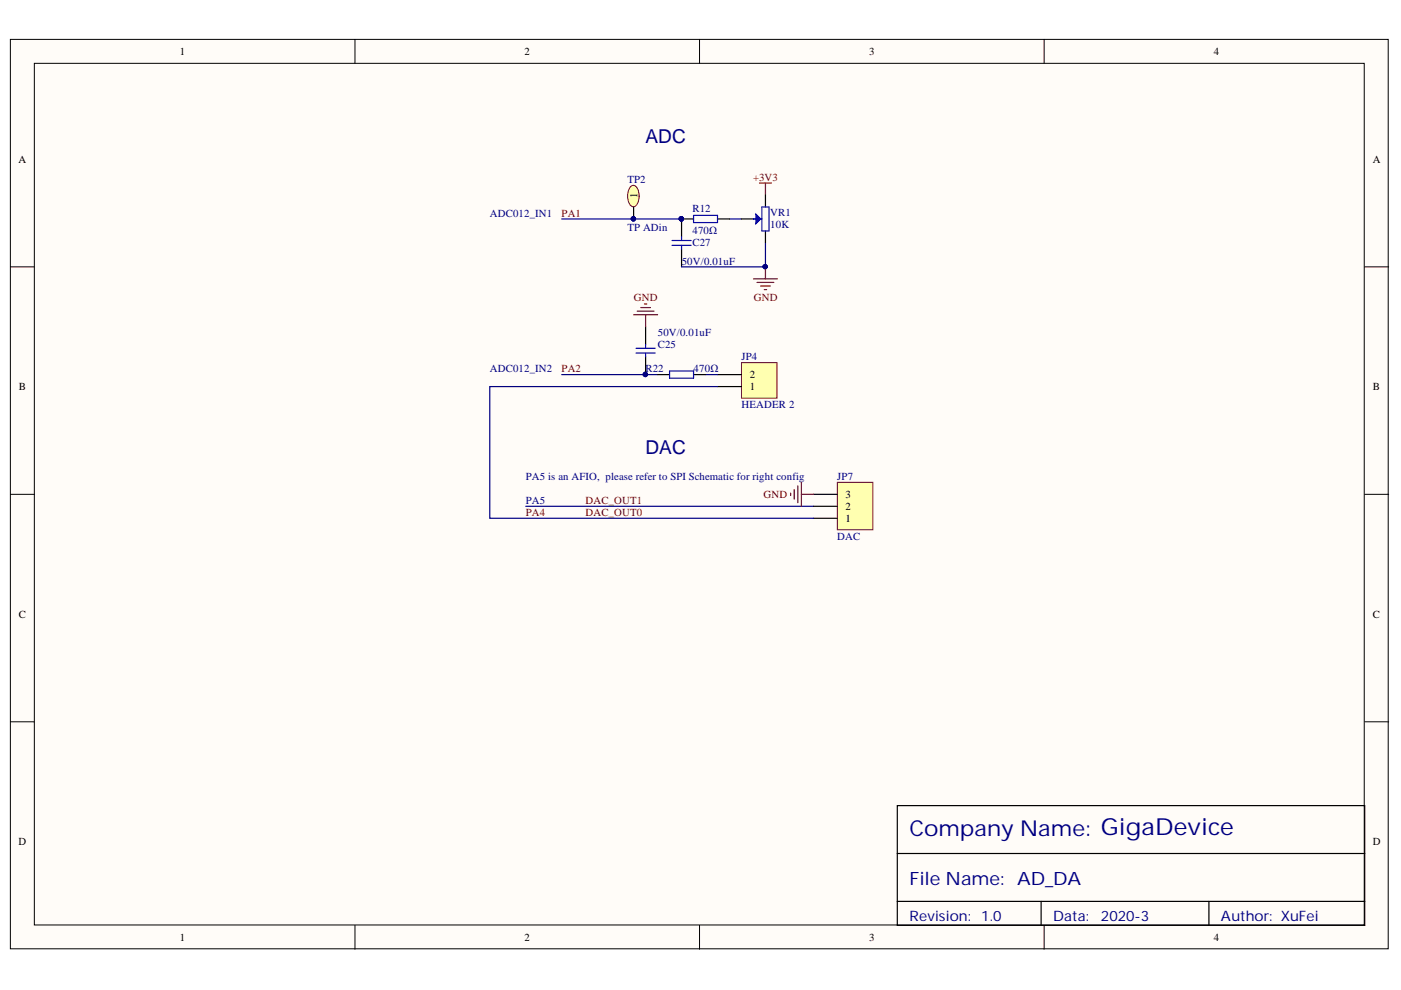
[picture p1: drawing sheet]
<svg xmlns="http://www.w3.org/2000/svg" width="297mm" height="210mm" viewBox="0 0 297 210" stroke-linecap="round" stroke-linejoin="round" font-family="sans-serif">
<defs><g id="words">
<text font-size="4.6" fill="#000080" x="192.8" y="177.2">Company Name: GigaDevice</text>
<g font-size="4.1" fill="#000080">
<text x="136.8" y="30.3">ADC</text>
<text x="136.8" y="96.3">DAC</text>
</g>
<text font-size="3.9" fill="#000080" x="192.8" y="187.6">File Name: AD_DA</text>
<g font-size="3" fill="#000080">
<text x="192.8" y="195.4">Revision:</text>
<text x="208" y="195.4">1.0</text>
<text x="223.3" y="195.4">Data:</text>
<text x="233.4" y="195.4">2020-3</text>
<text x="258.9" y="195.4">Author: XuFei</text>
</g>
<g font-size="2.3">
<text x="38.1" y="11.7">1</text>
<text x="111.2" y="11.7">2</text>
<text x="184.3" y="11.7">3</text>
<text x="257.4" y="11.7">4</text>
<text x="3.9" y="34.5">A</text>
<text x="291.1" y="34.5">A</text>
<text x="135.1" y="42.1" transform="rotate(-90 135.1 42.1)">1</text>
<text x="4" y="82.7">B</text>
<text x="159" y="82.7">1</text>
<text x="159" y="80.2">2</text>
<text x="291.1" y="82.7">B</text>
<text x="179.3" y="105.6">3</text>
<text x="179.3" y="110.7">1</text>
<text x="179.3" y="108.2">2</text>
<text x="4" y="131">C</text>
<text x="291.1" y="131">C</text>
<text x="3.9" y="179.2">D</text>
<text x="291.1" y="179.2">D</text>
<text x="38.1" y="199.5">1</text>
<text x="111.2" y="199.5">2</text>
<text x="184.3" y="199.5">3</text>
<text x="257.4" y="199.5">4</text>
</g>
<g font-size="2.3" fill="#000080">
<text x="133" y="38.8">TP2</text>
<text x="103.9" y="46">ADC012_IN1</text>
<text x="146.8" y="45">R12</text>
<text x="163.3" y="45.7">VR1</text>
<text x="133" y="49">TP ADin</text>
<text x="146.8" y="52.1">C27</text>
<text x="146.8" y="49.5">470Ω</text>
<text x="163.3" y="48.3">10K</text>
<text x="144.5" y="56.1">50V/0.01uF</text>
<text x="139.5" y="71.3">50V/0.01uF</text>
<text x="139.5" y="73.9">C25</text>
<text x="157.2" y="76.4">JP4</text>
<text x="103.9" y="78.9">ADC012_IN2</text>
<text x="136.8" y="78.9">R22</text>
<text x="147.1" y="78.9">470Ω</text>
<text x="157.2" y="86.5">HEADER 2</text>
<text x="111.5" y="101.7">PA5 is an AFIO, please refer to SPI Schematic for right config</text>
<text x="177.5" y="101.7">JP7</text>
<text x="111.5" y="106.9">PA5</text>
<text x="177.5" y="114.5">DAC</text>
</g>
<g font-size="2.3" fill="#800000">
<text x="159.7" y="38.3">+3V3</text>
<text x="119.1" y="46">PA1</text>
<text x="134.4" y="63.7">GND</text>
<text x="159.8" y="63.7">GND</text>
<text x="119.1" y="78.9">PA2</text>
<text x="124.2" y="106.9">DAC_OUT1</text>
<text x="161.9" y="105.6">GND</text>
<text x="111.5" y="109.4">PA4</text>
<text x="124.2" y="109.4">DAC_OUT0</text>
</g>
</g></defs>
<g fill="#fffcf8" stroke="#000" stroke-width=".21">
<path d="M2.2 8.4h292.1v192.8h-292.1z"/>
<path d="M7.3 13.4h281.9v182.7h-281.9z"/>
</g>
<path d="M75.3 8.4v5M148.3 8.4v5M221.4 8.4v5M2.2 56.6h5.1M289.3 56.6h5.1M2.2 104.8h5.1M289.3 104.8h5.1M2.2 153h5.1M289.3 153h5.1M75.3 196.2v5.1M148.3 196.2v5.1M221.4 196.2v5.1" fill="none" stroke="#000" stroke-width=".21"/>
<path d="M144.5 52.8v3.8M147 46.4h-2.5v3.8M152.1 46.4h2.6M157.2 46.4h2.5M190.2 170.8h99.1v25.4h-99.1zM190.2 181h99.1M190.2 191.1h99.1M220.7 191.1v5.1M256.3 191.1v5.1" fill="none" stroke="#000" stroke-width=".25"/>
<path d="M161 38.8h2.6M162.3 38.8v2.6M159.7 59.1h5.1M160.5 59.9h3.6M162.3 56.6v2.5M161.3 60.6h2M162 61.4h.5" fill="none" stroke="#800000" stroke-width=".25"/>
<g fill="#000080" stroke="#000080" stroke-width=".21">
<circle cx="162.2" cy="56.5" r=".46"/>
<circle cx="144.4" cy="46.4" r=".46"/>
<circle cx="134.3" cy="46.4" r=".46"/>
</g>
<path d="M119.1 46.4h25.4M154.7 46.4h2.5M162.3 51.5v5.1h-17.8M111.5 107.3h61" fill="none" stroke="#000080" stroke-width=".25"/>
<path d="M142.5 51h4M142.5 52h4M144.5 50.2v.8M144.5 52v.8M147 45.7h5.1v1.5h-5.1zM159.7 46.4h1.8" fill="none" stroke="#00f" stroke-width=".25"/>
<path d="M160.3 45.4l1 1-1 1z" fill="#00f"/>
<path d="M160.3 45.4l1 1-1 1zM161.5 43.9h1.6v5.1h-1.6z" fill="none" stroke="#00f" stroke-width=".25"/>
<path d="M162.3 41.4v2.5M162.3 49v2.5" fill="none" stroke="#000" stroke-width=".25"/>
<path d="M133.7 39.6a.84 .84 0 0 1 .8-.3 .84 .84 0 0 1 .6 .7 3.2 3.2 0 0 1-.5 3.8 1.05 1.05 0 0 1-1.4-1.1 3.5 3.5 0 0 1 .5-3.1z" fill="#ffffb0" stroke="#800000" stroke-width=".21"/>
<path d="M134.3 43.9v2.5" fill="none" stroke="#000" stroke-width=".25"/>
<circle cx="134.3" cy="46.4" r=".46" fill="#000080" stroke="#000080" stroke-width=".21"/>
<path d="M177.5 102.3h7.6v10h-7.6z" fill="#ffffb0" stroke="#800000" stroke-width=".21"/>
<path d="M172.5 109.9h5M172.5 107.3h5M172.5 104.8h5" fill="none" stroke="#000" stroke-width=".25"/>
<path d="M167.6 104.6v.5M168.4 103.8v2M169.2 103v3.6M169.9 102.3v5M169.9 104.8h2.6" fill="none" stroke="#800000" stroke-width=".25"/>
<path d="M157.2 76.9h7.5v7.5h-7.5z" fill="#ffffb0" stroke="#800000" stroke-width=".21"/>
<path d="M136.9 69.3v3.8M136.9 75.6v3.8M139.4 79.4h2.6M147 79.4h2.6M152.1 79.4h5.1M152.1 82h5.1" fill="none" stroke="#000" stroke-width=".25"/>
<path d="M119.1 79.4h20.3M149.6 79.4h2.5M152.1 82h-48.3v27.9h68.7" fill="none" stroke="#000080" stroke-width=".25"/>
<circle cx="136.8" cy="79.4" r=".46" fill="#000080" stroke="#000080" stroke-width=".21"/>
<path d="M134.8 74.9h4.1M134.8 73.8h4.1M136.9 73.1v.7M136.9 74.9v.7M142 78.7h5v1.5h-5z" fill="none" stroke="#00f" stroke-width=".25"/>
<path d="M134.3 66.7h5.1M135.1 66h3.6M135.9 65.2h2M136.6 64.4h.5M136.9 66.7v2.6" fill="none" stroke="#800000" stroke-width=".25"/>
<use href="#words"/>
</svg>
